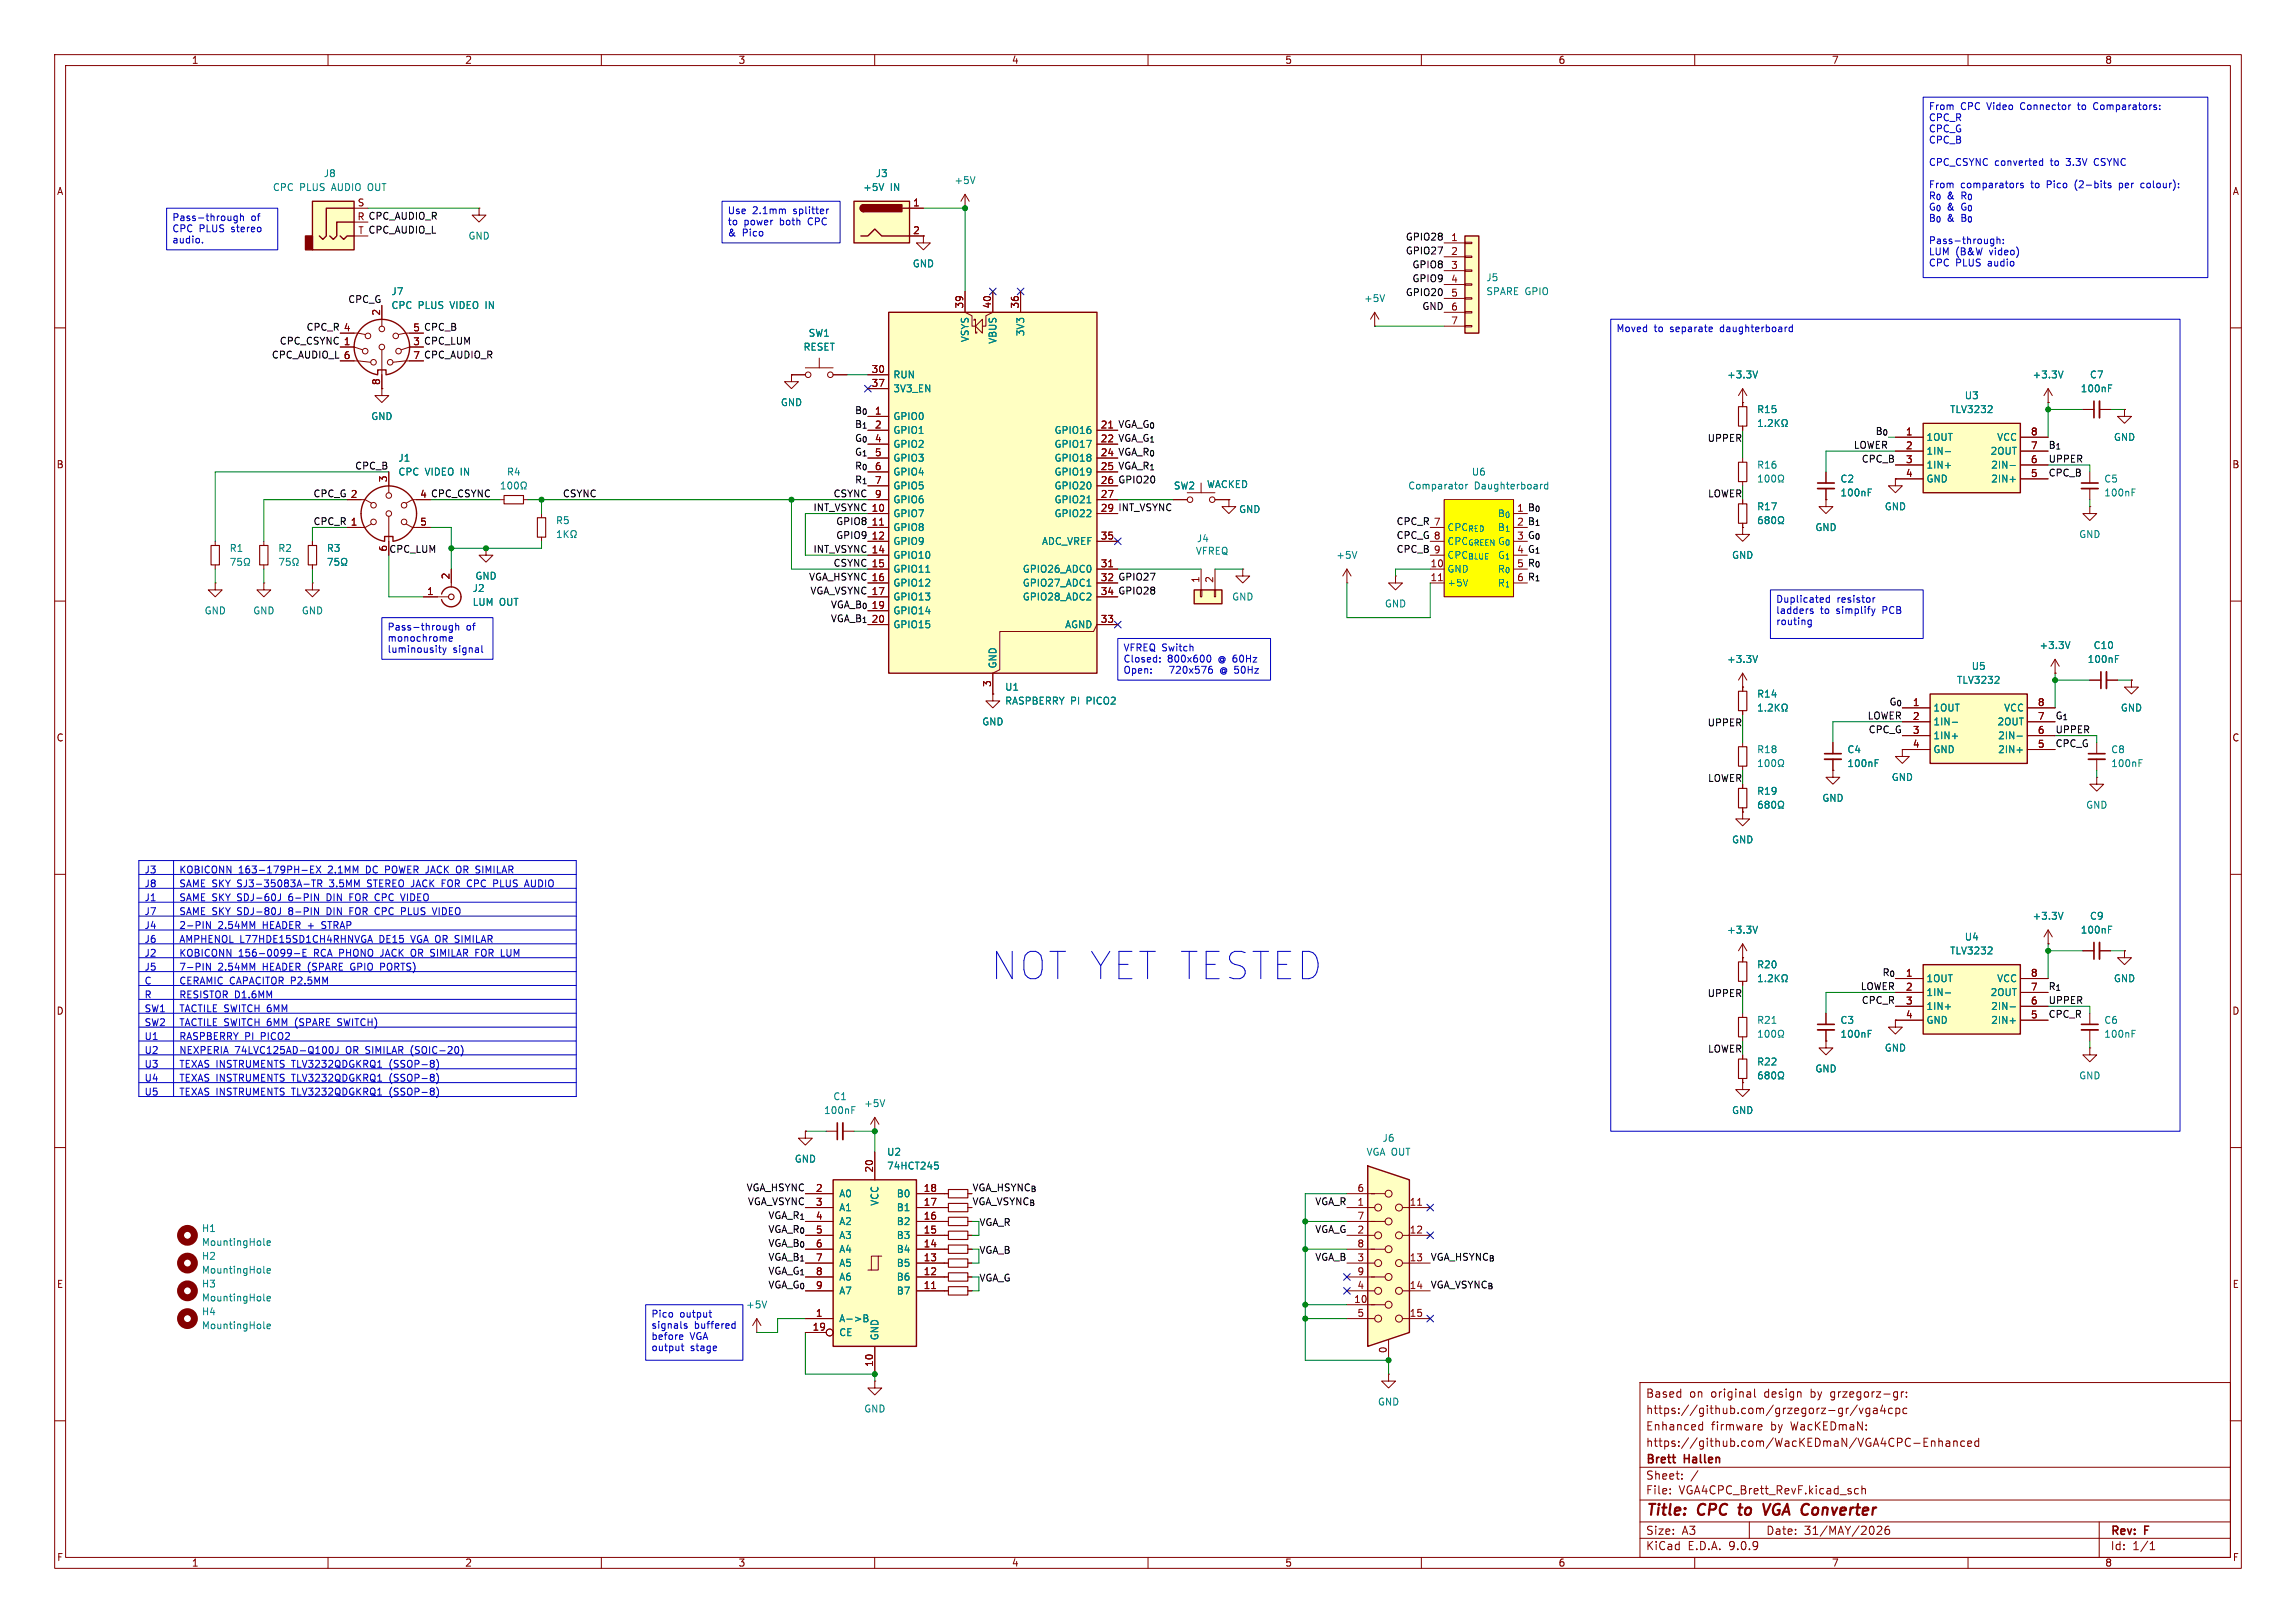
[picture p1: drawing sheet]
<svg xmlns="http://www.w3.org/2000/svg" width="420mm" height="297mm" viewBox="0 0 420 297" stroke-linecap="round" stroke-linejoin="round" font-family="sans-serif">
<defs><g id="words">
<text font-size="7" fill="#0000c2" x="181.4" y="179.5">NOT YET TESTED</text>
<g font-size="2.8" fill="#840000">
<text x="301" y="277.9">Title:</text>
<text x="310.6" y="277.9">CPC</text>
<text x="319" y="277.9">to</text>
<text x="324.2" y="277.9">VGA Converter</text>
</g>
<g font-size="2.1" fill="#840000">
<text x="301" y="256">Based</text>
<text x="309" y="256">on</text>
<text x="313" y="256">original</text>
<text x="322.9" y="256">design</text>
<text x="331.5" y="256">by</text>
<text x="335.3" y="256">grzegorz-gr:</text>
<text x="301" y="262">Enhanced</text>
<text x="301" y="259">https://github.com/grzegorz-gr/vga4cpc</text>
<text x="313" y="262">firmware</text>
<text x="323.9" y="262">by</text>
<text x="327.7" y="262">WacKEDmaN:</text>
<text x="301" y="268.2">Brett</text>
<text x="301" y="265">https://github.com/WacKEDmaN/VGA4CPC-Enhanced</text>
<text x="308.2" y="268.2">Hallen</text>
<text x="301" y="273.7">File:</text>
<text x="301" y="271">Sheet:</text>
<text x="307.1" y="273.7">VGA4CPC_Brett_RevF.kicad_sch</text>
<text x="301" y="281.1">Size:</text>
<text x="307.6" y="281.1">A3</text>
<text x="323" y="281.1">Date:</text>
<text x="330" y="281.1">31/MAY/2026</text>
<text x="386" y="281.3">Rev:</text>
<text x="392.4" y="281.3">F</text>
<text x="301" y="283.9">KiCad</text>
<text x="308.7" y="283.9">E.D.A.</text>
<text x="316.3" y="283.9">9.0.9</text>
<text x="386" y="283.9">Id:</text>
<text x="390.1" y="283.9">1/1</text>
</g>
<g font-size="1.8" fill="#840000">
<text x="35" y="11.9">1</text>
<text x="85" y="11.9">2</text>
<text x="135" y="11.9">3</text>
<text x="185" y="11.9">4</text>
<text x="235" y="11.9">5</text>
<text x="285" y="11.9">6</text>
<text x="335" y="11.9">7</text>
<text x="385" y="11.9">8</text>
<text x="10.3" y="35.9">A</text>
<text x="408.3" y="35.9">A</text>
<text x="65.3" y="37.8">S</text>
<text x="166.9" y="37.8">1</text>
<text x="166.9" y="42.9">2</text>
<text x="265.4" y="44.2">1</text>
<text x="265.4" y="46.7">2</text>
<text x="265.4" y="49.3">3</text>
<text x="265.4" y="51.8">4</text>
<text x="69.6" y="57.9" transform="rotate(-90 69.6 57.9)">2</text>
<text x="176.3" y="56.6" transform="rotate(-90 176.3 56.6)">39</text>
<text x="181.4" y="56.6" transform="rotate(-90 181.4 56.6)">40</text>
<text x="186.4" y="56.6" transform="rotate(-90 186.4 56.6)">36</text>
<text x="265.4" y="54.4">5</text>
<text x="265.4" y="56.9">6</text>
<text x="265.4" y="59.4">7</text>
<text x="62.8" y="60.7">4</text>
<text x="62.8" y="63.2">1</text>
<text x="62.8" y="65.8">6</text>
<text x="75.5" y="60.7">5</text>
<text x="75.5" y="63.2">3</text>
<text x="75.5" y="65.8">7</text>
<text x="69.6" y="70.6" transform="rotate(-90 69.6 70.6)">8</text>
<text x="159.3" y="68.3">30</text>
<text x="159.3" y="70.9">37</text>
<text x="159.9" y="75.9">1</text>
<text x="159.9" y="81">4</text>
<text x="159.9" y="83.6">5</text>
<text x="159.9" y="78.5">2</text>
<text x="201.3" y="78.5">21</text>
<text x="201.3" y="81">22</text>
<text x="201.3" y="83.6">24</text>
<text x="348.5" y="79.8">1</text>
<text x="348.5" y="82.3">2</text>
<text x="371.4" y="79.8">8</text>
<text x="371.4" y="82.3">7</text>
<text x="10.3" y="85.9">B</text>
<text x="70.9" y="88.3" transform="rotate(-90 70.9 88.3)">3</text>
<text x="159.9" y="86.1">6</text>
<text x="159.9" y="88.6">7</text>
<text x="201.3" y="86.1">25</text>
<text x="201.3" y="88.6">26</text>
<text x="348.5" y="84.8">3</text>
<text x="348.5" y="87.4">4</text>
<text x="371.4" y="84.8">6</text>
<text x="371.4" y="87.4">5</text>
<text x="408.2" y="85.9">B</text>
<text x="64.1" y="91.2">2</text>
<text x="76.8" y="91.2">4 CPC_CSYNC</text>
<text x="76.8" y="91.2">4</text>
<text x="159.3" y="93.7">10</text>
<text x="159.9" y="91.2">9</text>
<text x="201.3" y="91.2">27</text>
<text x="201.3" y="93.7">29</text>
<text x="273.9" y="94.8">B_{0}</text>
<text x="64.1" y="96.3">1</text>
<text x="70.9" y="101" transform="rotate(-90 70.9 101)">6</text>
<text x="76.8" y="96.3">5</text>
<text x="159.3" y="96.3">11</text>
<text x="159.3" y="98.8">12</text>
<text x="159.3" y="101.3">14</text>
<text x="201.3" y="98.8">35</text>
<text x="273.9" y="99.9">G_{0}</text>
<text x="82.3" y="106.1" transform="rotate(-90 82.3 106.1)">2</text>
<text x="159.3" y="103.9">15</text>
<text x="159.3" y="106.4">16</text>
<text x="201.3" y="103.9">31</text>
<text x="201.3" y="106.4">32</text>
<text x="219.5" y="106.8" transform="rotate(-90 219.5 106.8)">1</text>
<text x="222" y="106.8" transform="rotate(-90 222 106.8)">2</text>
<text x="261.6" y="103.9">10</text>
<text x="261.6" y="106.4">11</text>
<text x="273.9" y="102.5">G_{1}</text>
<text x="273.9" y="105">R_{0}</text>
<text x="273.9" y="107.5">R_{1}</text>
<text x="78" y="109">1</text>
<text x="159.3" y="111.5">19</text>
<text x="159.3" y="109">17</text>
<text x="201.3" y="109">34</text>
<text x="159.3" y="114">20</text>
<text x="201.3" y="114">33</text>
<text x="181.4" y="125.8" transform="rotate(-90 181.4 125.8)">3</text>
<text x="349.8" y="131.8">2</text>
<text x="349.8" y="129.3">1</text>
<text x="372.7" y="129.3">8</text>
<text x="372.7" y="131.8">7</text>
<text x="10.3" y="135.9">C</text>
<text x="349.8" y="134.4">3</text>
<text x="349.8" y="136.9">4</text>
<text x="372.7" y="134.4">6</text>
<text x="372.7" y="136.9">5</text>
<text x="408.2" y="135.9">C</text>
<text x="348.5" y="178.8">1</text>
<text x="371.4" y="178.8">8</text>
<text x="10.3" y="185.9">D</text>
<text x="348.5" y="181.4">2</text>
<text x="348.5" y="183.9">3</text>
<text x="371.4" y="181.4">7</text>
<text x="371.4" y="183.9">6</text>
<text x="408.2" y="185.9">D</text>
<text x="348.5" y="186.4">4</text>
<text x="371.4" y="186.4">5</text>
<text x="159.8" y="214.7" transform="rotate(-90 159.8 214.7)">20</text>
<text x="149.2" y="218.2">2</text>
<text x="149.2" y="220.7">3</text>
<text x="168.9" y="218.2">18</text>
<text x="168.9" y="220.7">17</text>
<text x="248.2" y="218.2">6</text>
<text x="248.2" y="220.7">1</text>
<text x="257.8" y="220.7">11</text>
<text x="149.2" y="223.3">4</text>
<text x="149.2" y="225.8">5</text>
<text x="168.9" y="223.3">16</text>
<text x="168.9" y="225.8">15</text>
<text x="248.2" y="223.3">7</text>
<text x="248.2" y="225.8">2</text>
<text x="257.8" y="225.8">12</text>
<text x="149.2" y="228.3">6</text>
<text x="149.2" y="230.9">7</text>
<text x="149.2" y="233.4">8</text>
<text x="168.9" y="228.3">14</text>
<text x="168.9" y="230.9">13</text>
<text x="168.9" y="233.4">12</text>
<text x="248.2" y="228.3">8</text>
<text x="248.2" y="230.9">3</text>
<text x="248.2" y="233.4">9</text>
<text x="257.8" y="230.9">13</text>
<text x="10.3" y="235.9">E</text>
<text x="149.2" y="236">9</text>
<text x="168.9" y="236">11</text>
<text x="247.6" y="238.5">10</text>
<text x="248.2" y="236">4</text>
<text x="257.8" y="236">14</text>
<text x="408.3" y="235.9">E</text>
<text x="148.5" y="243.6">19</text>
<text x="149.2" y="241">1</text>
<text x="248.2" y="241">5</text>
<text x="257.8" y="241">15</text>
<text x="159.8" y="250.2" transform="rotate(-90 159.8 250.2)">10</text>
<text x="253.7" y="247.7" transform="rotate(-90 253.7 247.7)">0</text>
<text x="10.3" y="285.9">F</text>
<text x="35" y="286.9">1</text>
<text x="85" y="286.9">2</text>
<text x="135" y="286.9">3</text>
<text x="185" y="286.9">4</text>
<text x="235" y="286.9">5</text>
<text x="285" y="286.9">6</text>
<text x="335" y="286.9">7</text>
<text x="385" y="286.9">8</text>
<text x="408.3" y="285.9">F</text>
</g>
<g font-size="1.8" fill="#0000c2">
<text x="352.7" y="20.5">From</text>
<text x="352.7" y="22.5">CPC_R</text>
<text x="358.6" y="20.5">CPC</text>
<text x="363.6" y="20.5">Video</text>
<text x="369.9" y="20.5">Connector</text>
<text x="380.6" y="20.5">to</text>
<text x="383.6" y="20.5">Comparators:</text>
<text x="352.7" y="24.5">CPC_G</text>
<text x="352.7" y="26.6">CPC_B</text>
<text x="352.7" y="30.7">CPC_CSYNC converted</text>
<text x="352.7" y="34.8">From</text>
<text x="358.6" y="34.8">comparators</text>
<text x="371.7" y="34.8">to</text>
<text x="374.7" y="34.8">Pico</text>
<text x="375.2" y="30.7">to</text>
<text x="378.3" y="30.7">3.3V</text>
<text x="380" y="34.8">(2-bits</text>
<text x="383.6" y="30.7">CSYNC</text>
<text x="388.3" y="34.8">per</text>
<text x="392.5" y="34.8">colour):</text>
<text x="31.4" y="40.8">Pass-through</text>
<text x="45.9" y="40.8">of</text>
<text x="133" y="39.5">Use</text>
<text x="133" y="41.6">to</text>
<text x="136.1" y="41.6">power</text>
<text x="137.7" y="39.5">2.1mm</text>
<text x="142.8" y="41.6">both</text>
<text x="145.2" y="39.5">splitter</text>
<text x="148.1" y="41.6">CPC</text>
<text x="352.7" y="36.8">R_{0}</text>
<text x="352.7" y="38.9">G_{0}</text>
<text x="352.7" y="40.9">B_{0}</text>
<text x="356.2" y="36.8">&amp;</text>
<text x="356.2" y="38.9">&amp;</text>
<text x="356.2" y="40.9">&amp;</text>
<text x="358.9" y="36.8">R_{0}</text>
<text x="358.9" y="38.9">G_{0}</text>
<text x="358.9" y="40.9">B_{0}</text>
<text x="31.4" y="42.8">CPC</text>
<text x="31.4" y="44.9">audio.</text>
<text x="36.4" y="42.8">PLUS</text>
<text x="42.4" y="42.8">stereo</text>
<text x="133" y="43.6">&amp;</text>
<text x="135.8" y="43.6">Pico</text>
<text x="352.7" y="45">Pass-through:</text>
<text x="352.7" y="47">LUM</text>
<text x="357.7" y="47">(B&amp;W</text>
<text x="364" y="47">video)</text>
<text x="352.7" y="49.1">CPC</text>
<text x="357.7" y="49.1">PLUS</text>
<text x="363.7" y="49.1">audio</text>
<text x="295.6" y="61.1">Moved</text>
<text x="302.6" y="61.1">to</text>
<text x="305.6" y="61.1">separate</text>
<text x="314.9" y="61.1">daughterboard</text>
<text x="324.8" y="110.6">Duplicated</text>
<text x="324.8" y="112.7">ladders</text>
<text x="333" y="112.7">to</text>
<text x="336" y="110.6">resistor</text>
<text x="336" y="112.7">simplify</text>
<text x="344.6" y="112.7">PCB</text>
<text x="70.8" y="115.7">Pass-through</text>
<text x="70.8" y="117.8">monochrome</text>
<text x="70.8" y="119.8">luminousity</text>
<text x="82.9" y="119.8">signal</text>
<text x="85.3" y="115.7">of</text>
<text x="205.4" y="119.5">VFREQ Switch</text>
<text x="324.8" y="114.7">routing</text>
<text x="205.4" y="121.6">Closed:</text>
<text x="205.4" y="123.6">Open:</text>
<text x="213.5" y="121.6">800x600</text>
<text x="214.3" y="123.6">720x576</text>
<text x="223" y="121.6">@ 60Hz</text>
<text x="223.7" y="123.6">@ 50Hz</text>
<text x="26.4" y="160.2">J3</text>
<text x="32.7" y="160.2">KOBICONN</text>
<text x="43.6" y="160.2">163-179PH-EX</text>
<text x="60.1" y="160.2">2.1MM</text>
<text x="67.2" y="160.2">DC POWER JACK</text>
<text x="84.4" y="160.2">OR SIMILAR</text>
<text x="26.4" y="162.7">J8</text>
<text x="26.4" y="165.2">J1</text>
<text x="26.4" y="167.8">J7</text>
<text x="32.7" y="162.7">SAME SKY SJ3-35083A-TR</text>
<text x="32.7" y="165.2">SAME SKY SDJ-60J</text>
<text x="32.7" y="167.8">SAME SKY SDJ-80J</text>
<text x="53.1" y="165.2">6-PIN</text>
<text x="53.1" y="167.8">8-PIN</text>
<text x="60.2" y="165.2">DIN</text>
<text x="60.2" y="167.8">DIN</text>
<text x="60.6" y="162.7">3.5MM</text>
<text x="64.6" y="165.2">FOR CPC</text>
<text x="64.6" y="167.8">FOR CPC</text>
<text x="67.7" y="162.7">STEREO JACK</text>
<text x="74.5" y="165.2">VIDEO</text>
<text x="74.5" y="167.8">PLUS</text>
<text x="80.5" y="167.8">VIDEO</text>
<text x="81.7" y="162.7">FOR CPC</text>
<text x="91.5" y="162.7">PLUS</text>
<text x="97.5" y="162.7">AUDIO</text>
<text x="26.4" y="170.3">J4</text>
<text x="26.4" y="172.9">J6</text>
<text x="32.7" y="170.3">2-PIN</text>
<text x="32.7" y="172.9">AMPHENOL L77HDE15SD1CH4RHNVGA</text>
<text x="39.9" y="170.3">2.54MM</text>
<text x="48.2" y="170.3">HEADER +</text>
<text x="59.3" y="170.3">STRAP</text>
<text x="69.5" y="172.9">DE15</text>
<text x="75.5" y="172.9">VGA OR SIMILAR</text>
<text x="26.4" y="175.4">J2</text>
<text x="26.4" y="177.9">J5</text>
<text x="32.7" y="175.4">KOBICONN</text>
<text x="32.7" y="177.9">7-PIN</text>
<text x="39.9" y="177.9">2.54MM</text>
<text x="43.6" y="175.4">156-0099-E</text>
<text x="48.2" y="177.9">HEADER (SPARE</text>
<text x="57.5" y="175.4">RCA PHONO</text>
<text x="64.6" y="177.9">GPIO PORTS)</text>
<text x="70.1" y="175.4">JACK</text>
<text x="75.9" y="175.4">OR SIMILAR</text>
<text x="88.1" y="175.4">FOR LUM</text>
<text x="26.4" y="180.5">C</text>
<text x="26.4" y="183">R</text>
<text x="26.4" y="185.6">SW1</text>
<text x="32.7" y="180.5">CERAMIC CAPACITOR P2.5MM</text>
<text x="32.7" y="183">RESISTOR D1.6MM</text>
<text x="32.7" y="185.6">TACTILE SWITCH 6MM</text>
<text x="26.4" y="188.1">SW2</text>
<text x="26.4" y="190.6">U1</text>
<text x="32.7" y="188.1">TACTILE SWITCH 6MM</text>
<text x="32.7" y="190.6">RASPBERRY PI</text>
<text x="47.8" y="190.6">PICO2</text>
<text x="54.2" y="188.1">(SPARE</text>
<text x="62.2" y="188.1">SWITCH)</text>
<text x="26.4" y="193.2">U2</text>
<text x="26.4" y="195.7">U3</text>
<text x="32.7" y="193.2">NEXPERIA</text>
<text x="32.7" y="195.7">TEXAS INSTRUMENTS TLV3232QDGKRQ1</text>
<text x="42.9" y="193.2">74LVC125AD-Q100J</text>
<text x="63.4" y="193.2">OR SIMILAR</text>
<text x="71.5" y="195.7">(SSOP-8)</text>
<text x="75.6" y="193.2">(SOIC-20)</text>
<text x="26.4" y="198.3">U4</text>
<text x="26.4" y="200.8">U5</text>
<text x="32.7" y="198.3">TEXAS INSTRUMENTS TLV3232QDGKRQ1</text>
<text x="32.7" y="200.8">TEXAS INSTRUMENTS TLV3232QDGKRQ1</text>
<text x="71.5" y="198.3">(SSOP-8)</text>
<text x="71.5" y="200.8">(SSOP-8)</text>
<text x="119.1" y="241.4">Pico</text>
<text x="119.1" y="243.5">signals</text>
<text x="119.1" y="245.5">before</text>
<text x="124.3" y="241.4">output</text>
<text x="126.2" y="245.5">VGA</text>
<text x="127" y="243.5">buffered</text>
<text x="119.1" y="247.6">output</text>
<text x="126.3" y="247.6">stage</text>
</g>
<g font-size="1.8" fill="#008484">
<text x="49.8" y="35.2">CPC</text>
<text x="54.8" y="35.2">PLUS</text>
<text x="59.1" y="32.6">J8</text>
<text x="60.8" y="35.2">AUDIO OUT</text>
<text x="157.8" y="35.2">+5V</text>
<text x="160.1" y="32.6">J3</text>
<text x="162.8" y="35.2">IN</text>
<text x="174.5" y="33.9">+5V</text>
<text x="85.6" y="44">GND</text>
<text x="166.9" y="49.1">GND</text>
<text x="271.8" y="51.7">J5</text>
<text x="71.5" y="54.2">J7</text>
<text x="71.5" y="56.7">CPC</text>
<text x="76.5" y="56.7">PLUS</text>
<text x="82.5" y="56.7">VIDEO IN</text>
<text x="249.4" y="55.5">+5V</text>
<text x="271.8" y="54.2">SPARE GPIO</text>
<text x="146.9" y="64.4">RESET</text>
<text x="147.8" y="61.8">SW1</text>
<text x="177.4" y="62.7" transform="rotate(-90 177.4 62.7)">VSYS</text>
<text x="182.5" y="63" transform="rotate(-90 182.5 63)">VBUS</text>
<text x="187.6" y="61.6" transform="rotate(-90 187.6 61.6)">3V3</text>
<text x="163.3" y="69.4">RUN</text>
<text x="163.3" y="72">3V3_EN</text>
<text x="315.8" y="69.4">+3.3V</text>
<text x="371.7" y="69.4">+3.3V</text>
<text x="380.5" y="72">100nF</text>
<text x="382.2" y="69.4">C7</text>
<text x="67.8" y="77.1">GND</text>
<text x="142.7" y="74.5">GND</text>
<text x="163.3" y="77.1">GPIO0</text>
<text x="321.3" y="75.8">R15</text>
<text x="356.6" y="75.8">TLV3232</text>
<text x="359.3" y="73.3">U3</text>
<text x="163.3" y="79.6">GPIO1</text>
<text x="163.3" y="82.1">GPIO2</text>
<text x="192.8" y="79.6">GPIO16</text>
<text x="192.8" y="82.1">GPIO17</text>
<text x="352.3" y="80.9">1OUT</text>
<text x="352.3" y="83.4">1IN-</text>
<text x="364" y="83.4">2OUT</text>
<text x="365.2" y="80.9">VCC</text>
<text x="386.6" y="80.9">GND</text>
<text x="72.8" y="84.7">J1</text>
<text x="72.8" y="87.2">CPC</text>
<text x="77.8" y="87.2">VIDEO IN</text>
<text x="92.6" y="87.2">R4</text>
<text x="163.3" y="84.7">GPIO3</text>
<text x="163.3" y="87.2">GPIO4</text>
<text x="163.3" y="89.8">GPIO5</text>
<text x="192.8" y="84.7">GPIO18</text>
<text x="192.8" y="87.2">GPIO19</text>
<text x="192.8" y="89.8">GPIO20</text>
<text x="214.6" y="89.8">SW2</text>
<text x="220.7" y="89.5">WACKED</text>
<text x="257.5" y="89.8">Comparator</text>
<text x="269.1" y="87.2">U6</text>
<text x="269.7" y="89.8">Daughterboard</text>
<text x="321.3" y="86">R16</text>
<text x="336.6" y="88.5">C2</text>
<text x="352.3" y="86">1IN+</text>
<text x="352.3" y="88.5">GND</text>
<text x="364.1" y="86">2IN-</text>
<text x="364.1" y="88.5">2IN+</text>
<text x="384.8" y="88.5">C5</text>
<text x="163.3" y="92.3">GPIO6</text>
<text x="163.3" y="94.8">GPIO7</text>
<text x="192.8" y="92.3">GPIO21</text>
<text x="192.8" y="94.8">GPIO22</text>
<text x="226.6" y="94.1">GND</text>
<text x="321.3" y="93.6">R17</text>
<text x="336.6" y="91">100nF</text>
<text x="344.7" y="93.6">GND</text>
<text x="384.8" y="91">100nF</text>
<text x="41.9" y="101.2">R1</text>
<text x="50.8" y="101.2">R2</text>
<text x="59.7" y="101.2">R3</text>
<text x="101.6" y="96.1">R5</text>
<text x="163.3" y="97.4">GPIO8</text>
<text x="163.3" y="99.9">GPIO9</text>
<text x="190.5" y="99.9">ADC_VREF</text>
<text x="218.7" y="101.7">VFREQ</text>
<text x="218.8" y="99.4">J4</text>
<text x="264.7" y="97.4">CPC_{RED}B_{1}</text>
<text x="264.7" y="99.9">CPC_{GREEN}</text>
<text x="332" y="97.4">GND</text>
<text x="380.2" y="98.7">GND</text>
<text x="86.9" y="106.3">GND</text>
<text x="163.3" y="102.5">GPIO10</text>
<text x="163.3" y="105">GPIO11</text>
<text x="163.3" y="107.5">GPIO12</text>
<text x="187" y="105">GPIO26_ADC0</text>
<text x="187" y="107.5">GPIO27_ADC1</text>
<text x="244.3" y="102.5">+5V</text>
<text x="264.7" y="102.5">CPC_{BLUE}</text>
<text x="264.7" y="105">GND</text>
<text x="264.7" y="107.5">+5V</text>
<text x="316.7" y="102.5">GND</text>
<text x="37.3" y="112.6">GND</text>
<text x="46.2" y="112.6">GND</text>
<text x="55.1" y="112.6">GND</text>
<text x="86.4" y="108.5">J2</text>
<text x="86.4" y="111.1">LUM</text>
<text x="91.4" y="111.1">OUT</text>
<text x="163.3" y="110.1">GPIO13</text>
<text x="163.3" y="112.6">GPIO14</text>
<text x="187" y="110.1">GPIO28_ADC2</text>
<text x="225.3" y="110.1">GND</text>
<text x="253.2" y="111.4">GND</text>
<text x="163.3" y="115.2">GPIO15</text>
<text x="194.7" y="115.2">AGND</text>
<text x="373" y="119">+3.3V</text>
<text x="382.9" y="119">C10</text>
<text x="182.5" y="122.4" transform="rotate(-90 182.5 122.4)">GND</text>
<text x="315.8" y="121.5">+3.3V</text>
<text x="357.9" y="125.3">TLV3232</text>
<text x="360.6" y="122.8">U5</text>
<text x="381.8" y="121.5">100nF</text>
<text x="183.8" y="129.1">RASPBERRY PI</text>
<text x="183.8" y="126.6">U1</text>
<text x="198.9" y="129.1">PICO2</text>
<text x="321.3" y="127.9">R14</text>
<text x="353.6" y="130.4">1OUT</text>
<text x="366.5" y="130.4">VCC</text>
<text x="387.9" y="130.4">GND</text>
<text x="179.6" y="132.9">GND</text>
<text x="353.6" y="132.9">1IN-</text>
<text x="353.6" y="135.5">1IN+</text>
<text x="365.3" y="132.9">2OUT</text>
<text x="365.4" y="135.5">2IN-</text>
<text x="321.3" y="138">R18</text>
<text x="337.8" y="138">C4</text>
<text x="337.8" y="140.6">100nF</text>
<text x="345.9" y="143.1">GND</text>
<text x="353.6" y="138">GND</text>
<text x="365.4" y="138">2IN+</text>
<text x="386.1" y="138">C8</text>
<text x="386.1" y="140.6">100nF</text>
<text x="321.3" y="145.6">R19</text>
<text x="333.2" y="146.9">GND</text>
<text x="381.5" y="148.2">GND</text>
<text x="316.7" y="154.5">GND</text>
<text x="315.8" y="171">+3.3V</text>
<text x="359.3" y="172.3">U4</text>
<text x="371.7" y="168.5">+3.3V</text>
<text x="380.5" y="171">100nF</text>
<text x="382.2" y="168.5">C9</text>
<text x="321.3" y="177.4">R20</text>
<text x="352.3" y="179.9">1OUT</text>
<text x="356.6" y="174.9">TLV3232</text>
<text x="365.2" y="179.9">VCC</text>
<text x="386.6" y="179.9">GND</text>
<text x="352.3" y="182.5">1IN-</text>
<text x="352.3" y="185">1IN+</text>
<text x="364" y="182.5">2OUT</text>
<text x="364.1" y="185">2IN-</text>
<text x="321.3" y="187.6">R21</text>
<text x="336.6" y="187.6">C3</text>
<text x="336.6" y="190.1">100nF</text>
<text x="352.3" y="187.6">GND</text>
<text x="364.1" y="187.6">2IN+</text>
<text x="384.8" y="187.6">C6</text>
<text x="384.8" y="190.1">100nF</text>
<text x="321.3" y="195.2">R22</text>
<text x="332" y="196.4">GND</text>
<text x="344.7" y="192.6">GND</text>
<text x="380.2" y="197.7">GND</text>
<text x="152.3" y="201.5">C1</text>
<text x="158" y="202.8">+5V</text>
<text x="150.6" y="204.1">100nF</text>
<text x="252.8" y="209.1">J6</text>
<text x="316.7" y="204.1">GND</text>
<text x="145.3" y="213">GND</text>
<text x="162.2" y="211.7">U2</text>
<text x="162.2" y="214.2">74HCT245</text>
<text x="249.9" y="211.7">VGA OUT</text>
<text x="153.4" y="219.3">A0</text>
<text x="153.4" y="221.8">A1</text>
<text x="160.9" y="220.7" transform="rotate(-90 160.9 220.7)">VCC</text>
<text x="163.9" y="219.3">B0</text>
<text x="163.9" y="221.8">B1</text>
<text x="36.8" y="225.7">H1</text>
<text x="153.4" y="224.4">A2</text>
<text x="153.4" y="226.9">A3</text>
<text x="163.9" y="224.4">B2</text>
<text x="163.9" y="226.9">B3</text>
<text x="36.8" y="230.7">H2</text>
<text x="36.8" y="233.3">MountingHole</text>
<text x="36.8" y="228.2">MountingHole</text>
<text x="153.4" y="229.5">A4</text>
<text x="153.4" y="232">A5</text>
<text x="163.9" y="229.5">B4</text>
<text x="163.9" y="232">B5</text>
<text x="36.8" y="235.8">H3</text>
<text x="36.8" y="238.4">MountingHole</text>
<text x="136.4" y="239.6">+5V</text>
<text x="153.4" y="234.5">A6</text>
<text x="153.4" y="237.1">A7</text>
<text x="163.9" y="234.5">B6</text>
<text x="163.9" y="237.1">B7</text>
<text x="36.8" y="240.9">H4</text>
<text x="36.8" y="243.4">MountingHole</text>
<text x="153.4" y="242.2">A-&gt;B</text>
<text x="153.4" y="244.7">CE</text>
<text x="160.9" y="245.4" transform="rotate(-90 160.9 245.4)">GND</text>
<text x="252" y="257.4">GND</text>
<text x="158" y="258.7">GND</text>
</g>
<g font-size="1.8">
<text x="65.3" y="40.4">R CPC_AUDIO_R</text>
<text x="65.5" y="42.9">T CPC_AUDIO_L</text>
<text x="257.1" y="44.1">GPIO28</text>
<text x="257.1" y="46.6">GPIO27</text>
<text x="258.3" y="49.2">GPIO8</text>
<text x="258.3" y="51.7">GPIO9</text>
<text x="63.6" y="55.5">CPC_G</text>
<text x="257.1" y="54.3">GPIO20</text>
<text x="260.1" y="56.8">GND</text>
<text x="49.6" y="65.7">CPC_AUDIO_L 6</text>
<text x="51.1" y="63.2">CPC_CSYNC 1</text>
<text x="56" y="60.6">CPC_R 4</text>
<text x="75.5" y="60.7">5 CPC_B</text>
<text x="75.5" y="63.2">3 CPC_LUM</text>
<text x="75.5" y="65.8">7 CPC_AUDIO_R</text>
<text x="156.3" y="75.9">B_{0}1</text>
<text x="156.3" y="78.4">B_{1}2</text>
<text x="156.3" y="80.9">G_{0}</text>
<text x="156.3" y="83.5">G_{1}</text>
<text x="204.5" y="80.9">VGA_G_{1}</text>
<text x="204.5" y="78.4">VGA_G_{0}</text>
<text x="204.5" y="83.5">VGA_R_{0}</text>
<text x="312.3" y="80.9">UPPER</text>
<text x="339" y="82.2">LOWER</text>
<text x="374.6" y="82.2">B_{1}</text>
<text x="64.9" y="86">CPC_B</text>
<text x="156.3" y="86">R_{0}6</text>
<text x="156.3" y="88.6">R_{1}7</text>
<text x="204.5" y="86">VGA_R_{1}</text>
<text x="204.5" y="88.6">GPIO20</text>
<text x="340.5" y="84.7">CPC_B</text>
<text x="374.6" y="87.3">CPC_B</text>
<text x="374.6" y="84.7">UPPER</text>
<text x="57.2" y="91.1">CPC_G 2</text>
<text x="102.9" y="91.1">CSYNC</text>
<text x="148.7" y="93.6">INT_VSYNC 10</text>
<text x="152.4" y="91.1">CSYNC</text>
<text x="204.5" y="93.6">INT_VSYNC</text>
<text x="277.4" y="93.7">1 B_{0}</text>
<text x="312.3" y="91.1">LOWER</text>
<text x="57.2" y="96.2">CPC_R 1</text>
<text x="71.1" y="101.3">CPC_LUM</text>
<text x="148.7" y="101.3">INT_VSYNC 14</text>
<text x="152.9" y="98.7">GPIO9</text>
<text x="152.9" y="96.2">GPIO8</text>
<text x="255.4" y="98.7">CPC_G 8</text>
<text x="255.4" y="101.3">CPC_B 9</text>
<text x="255.4" y="96.2">CPC_R 7</text>
<text x="277.4" y="96.3">2 B_{1}</text>
<text x="277.4" y="98.8">3 G_{0}</text>
<text x="277.4" y="101.3">4 G_{1}</text>
<text x="147.9" y="106.3">VGA_HSYNC 16</text>
<text x="152.4" y="103.8">CSYNC 15</text>
<text x="204.5" y="106.3">GPIO27</text>
<text x="277.4" y="103.9">5 R_{0}</text>
<text x="277.4" y="106.4">6 R_{1}</text>
<text x="148.1" y="108.9">VGA_VSYNC 17</text>
<text x="151.8" y="111.4">VGA_B_{0}</text>
<text x="151.8" y="114">VGA_B_{1}</text>
<text x="204.5" y="108.9">GPIO28</text>
<text x="341.5" y="131.7">LOWER</text>
<text x="345.5" y="129.2">G_{0}1</text>
<text x="375.9" y="131.7">G_{1}</text>
<text x="312.3" y="133">UPPER</text>
<text x="341.7" y="134.3">CPC_G</text>
<text x="375.9" y="136.8">CPC_G</text>
<text x="375.9" y="134.3">UPPER</text>
<text x="312.3" y="143.2">LOWER</text>
<text x="344.2" y="178.7">R_{0}1</text>
<text x="312.3" y="182.5">UPPER</text>
<text x="340.3" y="181.3">LOWER</text>
<text x="340.5" y="183.8">CPC_R</text>
<text x="374.6" y="183.8">UPPER</text>
<text x="374.6" y="181.3">R_{1}</text>
<text x="374.6" y="186.3">CPC_R</text>
<text x="312.3" y="192.7">LOWER</text>
<text x="136.5" y="218.1">VGA_HSYNC</text>
<text x="136.7" y="220.6">VGA_VSYNC</text>
<text x="177.8" y="218.1">VGA_HSYNC_{B}</text>
<text x="177.8" y="220.6">VGA_VSYNC_{B}</text>
<text x="240.5" y="220.6">VGA_R</text>
<text x="140.4" y="223.2">VGA_R_{1}4</text>
<text x="140.4" y="225.7">VGA_R_{0}5</text>
<text x="179.1" y="224.4">VGA_R</text>
<text x="240.5" y="225.7">VGA_G</text>
<text x="140.4" y="228.3">VGA_B_{0}6</text>
<text x="140.4" y="230.8">VGA_B_{1}7</text>
<text x="140.4" y="233.3">VGA_G_{1}8</text>
<text x="179.1" y="229.5">VGA_B</text>
<text x="240.5" y="230.8">VGA_B</text>
<text x="261.6" y="230.8">VGA_HSYNC_{B}</text>
<text x="140.4" y="235.9">VGA_G_{0}9</text>
<text x="179.1" y="234.6">VGA_G</text>
<text x="261.6" y="235.9">VGA_VSYNC_{B}</text>
</g>
<text font-size="1.8" fill="#008400" x="342.9" y="79.7">B_{0}</text>
</g></defs>
<g fill="none" stroke="#840000" stroke-width=".18">
<path d="M10 10h400v277h-400zM12 12h396v273h-396zM60 10v2M110 10v2M160 10v2M210 10v2M260 10v2M310 10v2M360 10v2M10 60h2M408 60h2M10 110h2"/>
<path d="M408 110h2M10 160h2M408 160h2M10 210h2M408 210h2M300 253h108v32h-108zM320.9 254.2v1.3l.3 .2M338.2 257.7l-.4 .1M339.7 257.1l-1.3 1.9M340.1 257.7l.3 1 .4-1M342 257.8l-.4-.1-.3 .3v.4l.1 .2h.6M342 257.7v1.2l-.3 .3-.3-.1"/>
<path d="M342.7 257.8h.6l.1 .9M343.4 258l-.5 .1a.29 .29 0 0 0-.2 .3 .29 .29 0 0 0 .2 .3l.5-.1M344.4 257.1l-.4 1.1h.9M344.7 257.7v1M346.2 257.8l-.5-.1-.3 .3v.4l.2 .2h.6M346.8 257.8l.4-.1 .3 .3v.4l-.1 .2h-.6M346.8 257.7v1.5M346.9 254.7l.2 .1M347.1 254.7l-.1 1.3M347.1 255.6l-.2 .1M347.8 254.7v1M348.2 254.7l-.3 .1-.1 .2"/>
<path d="M348.7 255.5v.2M348.7 254.8v.1M348.8 257.8l-.4-.1-.3 .3v.4l.1 .2h.6M10 260h2M300 278.5h108M300 274.5h108M300 268.5h108M305.5 273.2v.2M305.5 272.5v.1M307.7 270.5v.2M307.7 269.8v.1M310.6 269.1l-1.3 1.9"/>
<path d="M310.9 261.6h.5M310.9 260.8h.5M311.4 260.2v1.5M320 278.5v3M321.6 261.5l.2 .2 .4-.1M321.6 260.9l.2-.2h.3l.2 .2v.1l-.7 .2M339.2 273.1l.3 .3 .4-.1M339.9 272.5l-.4-.1-.3 .3M340.6 272.5l.2-.1 .4 .1v.9M340.6 271.9v1.5M343.4 279.4l.5-.1 .3 .1v.3l-.9 1.1h.9M345.5 279.3a.59 .59 0 0 0-.7 .6v.6l.1 .2 .5 .1 .2-.2 .1-.5-.2-.2h-.4l-.3 .2"/>
<path d="M351.9 263.9h.5M351.9 264.7h.8M351.9 263.2h.8M353.3 263.7v1M353.3 263.8l.2-.1 .4 .1v.9M354.7 263.8l.2-.1 .3 .1 .1 .9M354.7 263.2v1.5M356 263.8h.6l.1 .9M356.7 264l-.5 .1a.29 .29 0 0 0-.3 .3 .29 .29 0 0 0 .3 .3l.5-.1M357.4 263.8l.2-.1 .3 .1 .1 .9M357.4 263.7v1M359.4 263.8l-.5-.1-.2 .3v.4l.1 .2h.6"/>
<path d="M359.9 264.2l.8-.2-.1-.2-.4-.1-.3 .2 .1 .7h.6M361.9 263.8l-.4-.1-.3 .3v.4l.2 .2h.5M361.9 263.2v1.5M384 278.5v6.5M408 260h2M60 285v2M110 285v2M160 285v2M210 285v2M260 285v2M300 281.5h108M310 285v2"/>
<path d="M360 285v2M393.3 283.6h.9M393.3 282.5l.4-.4v1.5"/>
</g>
<path d="M318 275.9h.7M318.3 275.2l-.2 1.7 .3 .3M322.5 275.2l.5 2 .9-2" fill="none" stroke="#840000" stroke-width=".4"/>
<path d="M351.8 176.5h17.8v12.7h-17.8z" fill="#ffffc2"/>
<path d="M351.8 176.5h17.8v12.7h-17.8z" fill="none" stroke="#840000" stroke-width=".25"/>
<g fill="none" stroke="#840000" stroke-width=".18">
<path d="M39.4 99.1v.7M39.4 103.4v.7M181.6 127v1.3h1.3l-1.3 1.2-1.3-1.2h1.3M181.6 127h.1M346.7 179.1h5.1M369.6 179.1h5M346.7 181.6h5.1M346.7 184.2h5.1M346.7 186.7h5.1M369.6 181.6h5M369.6 184.2h5M369.6 186.7h5"/>
<path d="M172.7 221h.8M177 221h.8"/>
</g>
<path d="M42.2 102.2h.8l-.5 1.2M44.1 102.2h-.6v.6l.2-.1h.4l.1 .2-.1 .4-.1 .1-.5-.1M44.7 103.4h.3v-.2a.54 .54 0 0 1-.3-.7 .54 .54 0 0 1 .8-.3 .58 .58 0 0 1-.2 1v.2h.3M364.3 173.4l.1 .1-.1 .3-.7 .8h.8M355.8 181.7h1M355.8 184.2h1M367.7 184.2h1M367.7 186.8h1" fill="none" stroke="#008484" stroke-width=".18"/>
<path d="M38.6 99.8h1.5v3.6h-1.5zM173.5 220.2h3.5v1.5h-3.5z" fill="none" stroke="#840000" stroke-width=".2"/>
<path d="M162.6 57.2h38.1v66h-38.1z" fill="#ffffc2"/>
<path d="M162.6 57.2h38.1v66h-38.1zM69.1 68.5v-.8h1.5v.8M69.1 68.6a5.1 5.1 0 0 1-3.5-7.8 5.1 5.1 0 0 1 8.5 0 5.1 5.1 0 0 1-3.5 7.8" fill="none" stroke="#840000" stroke-width=".25"/>
<g fill="none" stroke="#840000" stroke-width=".18">
<path d="M87.6 38.1v1.3h1.3l-1.3 1.2-1.2-1.2h1.2M87.6 38.1h.1M69.8 55.9v3.8M176.5 53.3v3.9l1.3 .6v1.9h.6M178.2 58.7v-.3h.2v2.6h.3v-.3M178.4 59.7l1.3-1.3v2.6zM181.6 53.3v3.9l-1.3 .6v1.9h-.6M186.7 53.3v3.9M62.2 61h3.3l1.3 .2M62.2 66h3.3l2.3 .3M62.2 63.5h2.6l1.5 .5M69.8 64v7.1"/>
<path d="M77.5 61h-3.3l-1.3 .2M77.5 66h-3.3l-2.3 .3M77.5 63.5h-2.6l-1.5 .5M158.7 68.6h3.9M158.7 71.1h3.9M158.7 76.2h3.9M158.7 78.7h3.9M200.7 78.7h3.8M202.8 78.3h.7M158.7 81.3h3.9M158.7 83.8h3.9M158.7 86.4h3.9"/>
<path d="M158.7 88.9h3.9M158.7 91.4h3.9M158.7 94h3.9M158.7 96.5h3.9M158.7 99.1h3.9M160.9 96.1h.7M200.7 81.3h3.8M200.7 83.8h3.8M200.7 86.4h3.8M200.7 88.9h3.8M200.7 91.4h3.8M200.7 94h3.8"/>
<path d="M200.7 99.1h3.8M382.3 92.7v1.3h1.2l-1.2 1.3-1.3-1.3h1.3M382.3 92.7h.1M158.7 101.6h3.9M158.7 104.1h3.9M158.7 106.7h3.9M158.7 109.2h3.9M158.7 111.8h3.9M158.7 114.3h3.9M200.7 104.1h3.8M200.7 106.7h3.8M200.7 109.2h3.8"/>
<path d="M202.8 103.7h.7M204.5 114.3h-3.8l-.7 1.3h-17.1v7l-1.3 .6v3.8M375.9 123.2h.1M375.9 120.7l-.7 1.2M375.9 120.7l.8 1.2M375.9 120.7v2.5"/>
<circle cx="66.8" cy="64.3" r=".51"/>
<circle cx="67.3" cy="61.5" r=".51"/>
<circle cx="68.3" cy="66.3" r=".51"/>
<circle cx="69.9" cy="63.5" r=".51"/>
<circle cx="69.9" cy="60.2" r=".51"/>
<circle cx="71.4" cy="66.3" r=".51"/>
<circle cx="72.4" cy="61.5" r=".51"/>
<circle cx="72.9" cy="64.3" r=".51"/>
</g>
<path d="M198.8 92h.8M169.3 104.7h.8M198.8 107.3h.8M378.6 117.4l-.4 1.3" fill="none" stroke="#008484" stroke-width=".18"/>
<path d="M351.8 77.5h17.8v12.7h-17.8z" fill="#ffffc2"/>
<path d="M351.8 77.5h17.8v12.7h-17.8z" fill="none" stroke="#840000" stroke-width=".25"/>
<g fill="none" stroke="#840000" stroke-width=".18">
<path d="M69.8 71.1v1.3h1.3l-1.3 1.3-1.2-1.3h1.2M69.8 71.1h.1M381 74.9h2M384 74.9h2.1M388.6 74.9v1.3h1.3l-1.3 1.3-1.3-1.3h1.3M388.6 74.9h.1M346.7 87.6v1.3h1.3l-1.3 1.3-1.3-1.3h1.3M346.7 87.6h.1M346.7 80h5.1M346.7 82.6h5.1M346.7 85.1h5.1M346.7 87.6h5.1"/>
<path d="M369.6 80h5M369.6 82.6h5M369.6 85.1h5M369.6 87.6h5M382.3 86.4v2M382.3 89.4v2"/>
</g>
<path d="M364.3 74.3l.1 .2-.1 .3-.7 .7h.8M385.7 71h.4M385.7 70.4h.6M355.8 82.6h1M355.8 85.2h1M367.7 85.2h1M367.7 87.7h1M390 90.1h.4M390 89.5h.6" fill="none" stroke="#008484" stroke-width=".18"/>
<path d="M383 73.4v3.1M380.7 88.4h3.1" fill="none" stroke="#840000" stroke-width=".3"/>
<path d="M384 73.4v3.1M380.7 89.4h3.1" fill="none" stroke="#840000" stroke-width=".33"/>
<path d="M57.1 36.8h7.7v8.9h-7.7z" fill="#ffffc2"/>
<path d="M55.9 43.2h1.2v2.5h-1.2z" fill="#840000" stroke="#840000" stroke-width=".25"/>
<path d="M57.1 36.8h7.7v8.9h-7.7zM64.8 38.1h-5.1v5.1l-.6 .6-.7-.6M62.2 43.2l.7 .6 .6-.6h1.3M64.8 40.6h-3.2v2.6l-.6 .6-.7-.6" fill="none" stroke="#840000" stroke-width=".25"/>
<g fill="none" stroke="#840000" stroke-width=".18">
<path d="M64.8 38.1h2.5M64.8 40.6h2.5M64.8 43.2h2.5M318.8 135.9v.8M335.3 135.9v2M335.3 138.9v2.1M348 137.2v1.2h1.2l-1.2 1.3-1.3-1.3h1.3M348 137.2h.1M318.8 148.6v1.3h1.2l-1.2 1.2-1.3-1.2h1.3M318.8 148.6h.1M318.8 140.2v.8M318.8 143.5v.8"/>
<path d="M318.8 147.8v.8M335.3 141v1.2h1.2l-1.2 1.3-1.3-1.3h1.3M335.3 141h.1M318.8 175.3h.1M318.8 172.7v2.6M318.8 172.7l-.8 1.3M318.8 172.7l.7 1.3M334 185.4v2.1M334 188.5v2"/>
</g>
<path d="M333.8 137.9h3M332.5 187.5h3" fill="none" stroke="#840000" stroke-width=".3"/>
<path d="M333.8 138.9h3M332.5 188.5h3" fill="none" stroke="#840000" stroke-width=".33"/>
<g fill="none" stroke="#008484" stroke-width=".18">
<path d="M321.7 139.4l.3-.4v1.3M323 139.1l.2-.1a.68 .68 0 0 1 .4 .6 .68 .68 0 0 1-.4 .7l-.3-.5zM324.2 139.1l.2-.1a.68 .68 0 0 1 .4 .6 .68 .68 0 0 1-.4 .7l-.3-.5zM343 139.6h.4M343 139h.6M321.7 140.3h.7M322.3 146.6l-.4 .1a.86 .86 0 0 0 0 1.2l.4-.1 .1-.4-.3-.3h-.2l-.2 .3M323.1 147.2l-.2-.3 .2-.3h.3l.2 .3-.2 .3M323.1 147.2l-.2 .2v.4l.2 .1 .4-.1 .1-.1v-.3l-.2-.2M323.1 147.2h.3M324.2 146.8l.2-.2a.68 .68 0 0 1 .4 .7 .68 .68 0 0 1-.4 .6l-.3-.5zM325.3 140.3h.3v-.3a.54 .54 0 0 1-.3-.7 .54 .54 0 0 1 .8-.2 .58 .58 0 0 1-.1 .9v.3h.3"/>
<path d="M325.3 147.9h.3v-.2a.54 .54 0 0 1-.3-.8 .54 .54 0 0 1 .8-.2 .58 .58 0 0 1-.1 1v.2h.3M321.5 169.5l-.4 1.3M341.7 189.2h.5M341.7 188.5h.6"/>
</g>
<path d="M318 136.7h1.5v3.5h-1.5zM318 144.3h1.5v3.5h-1.5z" fill="none" stroke="#840000" stroke-width=".2"/>
<path d="M250.2 213.4l7.6 2.5v27.9l-7.6 2.6z" fill="#ffffc2"/>
<path d="M250.2 213.4l7.6 2.5v27.9l-7.6 2.6z" fill="none" stroke="#840000" stroke-width=".25"/>
<g fill="none" stroke="#840000" stroke-width=".18">
<path d="M224.8 91.4v1.3h1.3l-1.3 1.3-1.3-1.3h1.3M224.8 91.4h.1M227.3 104.1v1.3h1.3l-1.3 1.3-1.2-1.3h1.2M227.3 104.1h.1M318.8 175.3v.7M318.8 179.6v.7M318.8 185.4v.8M318.8 189.7v.8M246.4 218.4h7M246.4 223.5h7M246.4 228.6h7M246.4 233.7h7"/>
<path d="M246.4 238.8h7M246.4 221h5.1M246.4 226.1h5.1M246.4 231.1h5.1M246.4 236.2h5.1M256.5 221h5.1M256.5 226.1h5.1M256.5 231.1h5.1M256.5 236.2h5.1M259.3 220.6h.7M246.4 241.3h5.1M254 251.5v1.2h1.3l-1.3 1.3-1.3-1.3h1.3"/>
<path d="M254 251.5h.1M254 245.1v3.8M256.5 241.3h5.1"/>
<circle cx="254" cy="218.4" r=".63"/>
<circle cx="252.1" cy="236.2" r=".63"/>
<circle cx="252.1" cy="226.1" r=".63"/>
<circle cx="252.1" cy="231.1" r=".63"/>
<circle cx="252.1" cy="221" r=".63"/>
<circle cx="254" cy="228.6" r=".63"/>
<circle cx="254" cy="233.7" r=".63"/>
<circle cx="254" cy="238.8" r=".63"/>
<circle cx="254" cy="223.5" r=".63"/>
<circle cx="255.9" cy="221" r=".63"/>
<circle cx="255.9" cy="226.1" r=".63"/>
<circle cx="255.9" cy="231.1" r=".63"/>
<circle cx="255.9" cy="236.2" r=".63"/>
<circle cx="252.1" cy="241.3" r=".63"/>
<circle cx="255.9" cy="241.3" r=".63"/>
</g>
<path d="M318 176h1.5v3.6h-1.5zM318 186.2h1.5v3.5h-1.5z" fill="none" stroke="#840000" stroke-width=".2"/>
<g fill="none" stroke="#008484" stroke-width=".18">
<path d="M321.7 178.7l.3-.3v1.2M321.7 179.6h.7M322.9 179.5v.1M323.5 178.5l.5-.1 .2 .3-.8 .9h.8M324.7 178.4v1.2M324.9 178.9l.6 .7M325.5 178.4l-.8 .7M326 179.6h.3v-.2a.54 .54 0 0 1-.3-.7 .54 .54 0 0 1 .7-.3 .58 .58 0 0 1-.1 1v.2h.3M321.7 189.8h.7M321.7 188.9l.3-.4v1.3M323 188.7l.2-.2a.68 .68 0 0 1 .4 .7 .68 .68 0 0 1-.4 .6l-.3-.5zM324.1 187.3h.8"/>
<path d="M324.2 188.7l.2-.2a.68 .68 0 0 1 .4 .7 .68 .68 0 0 1-.4 .6l-.3-.5zM325.3 189.8h.3v-.2a.54 .54 0 0 1-.3-.8 .54 .54 0 0 1 .8-.2 .58 .58 0 0 1-.1 1v.2h.3"/>
</g>
<path d="M218.4 108h5.1v2.5h-5.1z" fill="#ffffc2"/>
<path d="M218.4 108h5.1v2.5h-5.1z" fill="none" stroke="#840000" stroke-width=".25"/>
<g fill="none" stroke="#840000" stroke-width=".18">
<path d="M251.5 59.7h.1M251.5 57.2l-.8 1.2M251.5 57.2l.7 1.2M251.5 57.2v2.5M214.6 91.4h2.6M217.2 90.2h5M219.7 88.4v1.8M222.2 91.4h2.6M219.6 108h.2v1.2h-.2zM219.7 104.1v3.9M222.1 108h.3v1.2h-.3zM222.2 104.1v3.9"/>
<path d="M246.4 106.7h.1M246.4 104.1l-.8 1.3M246.4 104.1l.7 1.3M246.4 104.1v2.6M255.3 105.4v1.3h1.2l-1.2 1.3-1.3-1.3h1.3M255.3 105.4h.1"/>
<circle cx="217.7" cy="91.4" r=".51"/>
<circle cx="221.7" cy="91.4" r=".51"/>
</g>
<path d="M253.3 53.9l-.4 1.3M248.2 100.9l-.4 1.3" fill="none" stroke="#008484" stroke-width=".18"/>
<path d="M264.2 91.4h12.7v17.8h-12.7z" fill="#ff0"/>
<path d="M261.6 96.5h2.6M261.6 99.1h2.6M264.2 91.4h12.7v17.8h-12.7zM276.9 99.1h2.5M276.9 94h2.5M261.6 101.6h2.6M261.6 104.1h2.6M261.6 106.7h2.6M263.1 106.3h.8M276.9 104.1h2.5M276.9 106.7h2.5" fill="none" stroke="#840000" stroke-width=".18"/>
<path d="M267.3 88.6l.3 .3v.3l-.3 .3M268.1 88.6v.9M268.5 88.6l-.4 .3M282.2 88.6l-.3 .1M283.1 88.7l-.3-.1-.3 .3 .1 .5h.5M283.1 88.2v1.3M268.5 106l-.4 1.3" fill="none" stroke="#008484" stroke-width=".18"/>
<path d="M268 43.2h2.5v17.8h-2.5z" fill="#ffffc2"/>
<path d="M268 43.2h2.5v17.8h-2.5z" fill="none" stroke="#840000" stroke-width=".25"/>
<g fill="none" stroke="#840000" stroke-width=".18">
<path d="M264.2 44.5h3.8M264.2 47h3.8M264.2 49.5h3.8M264.2 52.1h3.8M264.2 54.6h3.8M264.2 57.2h3.8M264.2 59.7h3.8M268 44.3h1.2v.3h-1.2zM268 46.9h1.2v.2h-1.2zM268 49.4h1.2v.3h-1.2zM268 51.9h1.2v.3h-1.2zM268 54.5h1.2v.2h-1.2z"/>
<path d="M268 57h1.2v.3h-1.2zM268 59.6h1.2v.2h-1.2zM374.6 73.7h.1M374.6 71.1v2.6M374.6 71.1l-.7 1.3M374.6 71.1l.8 1.3M48.3 99.1v.7M57.1 99.1v.7M48.3 103.4v.7M57.1 103.4v.7M374.6 172.7h.1M374.6 170.2l-.7 1.3"/>
<path d="M374.6 170.2l.8 1.3M374.6 170.2v2.5M346.7 186.7v1.3h1.3l-1.3 1.2-1.3-1.2h1.3M346.7 186.7h.1M147.3 207v1.3h1.3l-1.3 1.3-1.3-1.3h1.3M147.3 207h.1M151.1 207h2.1M154.2 207h2M160 207h.1M160 204.5l-.7 1.2M160 204.5l.8 1.2M160 204.5v2.5"/>
<path d="M172.7 218.4h.8M177 218.4h.8M172.7 223.5h.8M172.7 226.1h.8M172.7 231.1h.8M172.7 228.6h.8M172.7 233.7h.8M177 223.5h.8M177 226.1h.8M177 231.1h.8M177 228.6h.8M177 233.7h.8"/>
<path d="M138.4 243.8h.1M138.4 241.3l-.7 1.3M138.4 241.3l.8 1.3M138.4 241.3v2.5"/>
</g>
<path d="M377.4 67.9l-.5 1.3M51.1 102.2h.8l-.5 1.2M53 102.2h-.6v.6l.1-.1h.5l.1 .2-.1 .4-.2 .1-.4-.1M53.6 103.4h.3v-.2a.54 .54 0 0 1-.3-.7 .54 .54 0 0 1 .8-.3 .58 .58 0 0 1-.2 1v.2h.3M60 102.2h.8l-.5 1.2M61.9 102.2h-.6v.6l.1-.1h.5l.1 .2-.1 .4-.2 .1-.4-.1M62.5 103.4h.3v-.2a.54 .54 0 0 1-.3-.7 .54 .54 0 0 1 .7-.3 .58 .58 0 0 1-.1 1v.2h.3M377.4 166.9l-.5 1.3M155.8 203.1h.4M155.8 202.5h.6M161.8 201.2l-.4 1.3M140.2 238.1l-.4 1.2" fill="none" stroke="#008484" stroke-width=".18"/>
<path d="M47.5 99.8h1.5v3.6h-1.5zM56.4 99.8h1.5v3.6h-1.5zM173.5 217.7h3.5v1.5h-3.5zM173.5 222.8h3.5v1.5h-3.5zM173.5 225.3h3.5v1.5h-3.5zM173.5 230.4h3.5v1.5h-3.5zM173.5 227.8h3.5v1.6h-3.5zM173.5 232.9h3.5v1.5h-3.5z" fill="none" stroke="#840000" stroke-width=".2"/>
<path d="M153.2 205.5v3" fill="none" stroke="#840000" stroke-width=".3"/>
<path d="M154.2 205.5v3" fill="none" stroke="#840000" stroke-width=".33"/>
<path d="M152.4 215.9h15.2v30.5h-15.2z" fill="#ffffc2"/>
<g fill="none" stroke="#840000" stroke-width=".18">
<path d="M176.5 38.1h.1M176.5 35.6l-.7 1.2M176.5 35.6l.8 1.2M176.5 35.6v2.5M144.8 68.6v1.3h1.2l-1.2 1.2-1.3-1.2h1.3M144.8 68.6h.1M144.8 68.6h2.5M147.3 67.3h5.1M149.9 65.5v1.8M152.4 68.6h2.5M63.5 91.4h3.3l1.1 .7M67.9 95.9l-1.1 .6h-3.3"/>
<path d="M71.1 86.4v3.8M71.1 94.5v7.1M74.3 95.9l1.1 .6h3.3M76.2 91.4h-.8l-1.1 .7M99.1 94v.7M99.1 98.3v.8M77.5 109.2h4.5M82.5 104.1v3.3M88.9 100.3v1.3h1.3l-1.3 1.3-1.3-1.3h1.3M88.9 100.3h.1M147.3 218.4h5.1M160 210.8v5.1"/>
<path d="M167.6 218.4h5.1M147.3 221h5.1M147.3 223.5h5.1M147.3 226.1h5.1M147.3 228.6h5.1M147.3 231.1h5.1M147.3 233.7h5.1M147.3 236.2h5.1M160.7 229.9h-1.3v2.5M161.3 229.9h-.6v2.5h-2M167.6 221h5.1M167.6 223.5h5.1"/>
<path d="M167.6 226.1h5.1M167.6 228.6h5.1M167.6 231.1h5.1M167.6 233.7h5.1M167.6 236.2h5.9M170.4 235.8h.7M177 236.2h.8M147.3 241.3h5.1M147.3 243.8h3.8M160 252.7v1.3h1.3l-1.3 1.3-1.3-1.3h1.3M160 252.7h.1M160 246.4v5.1"/>
<circle cx="147.8" cy="68.6" r=".51"/>
<circle cx="151.9" cy="68.6" r=".51"/>
<circle cx="68.3" cy="92.5" r=".51"/>
<circle cx="68.3" cy="95.5" r=".51"/>
<circle cx="71.1" cy="90.7" r=".51"/>
<circle cx="71.1" cy="94" r=".51"/>
<circle cx="73.9" cy="92.5" r=".51"/>
<circle cx="73.9" cy="95.5" r=".51"/>
<circle cx="151.8" cy="243.8" r=".63"/>
</g>
<path d="M70.4 98.9v-.7h1.5v.7M70.4 99.1a5.1 5.1 0 0 1-3.6-7.8 5.1 5.1 0 0 1 8.6 0 5.1 5.1 0 0 1-3.5 7.8M80.8 108.7a1.81 1.81 0 0 1 2.8-1 1.81 1.81 0 0 1 0 3 1.81 1.81 0 0 1-2.8-1M152.4 215.9h15.2v30.5h-15.2z" fill="none" stroke="#840000" stroke-width=".25"/>
<g fill="none" stroke="#008484" stroke-width=".18">
<path d="M178.3 32.3l-.4 1.3M102 98.4h.7M102 97.5l.3-.4v1.3M103.2 97.1v1.3M103.4 97.6l.5 .8M103.9 97.1l-.7 .7M104.4 98.4h.3v-.3a.54 .54 0 0 1-.2-.7 .54 .54 0 0 1 .7-.2 .58 .58 0 0 1-.1 .9v.3h.3M171 212.7h.6M171.1 213.2h.3l.2 .2v.4l-.5 .1M48.2 237.9l.2 .2M48.9 237.6l.6-.1-.1-.2-.4-.1-.1 .2v.6h.5M158.1 240.6h.4l.2 .3-.2 .3 .2 .1 .1 .3-.3 .3h-.4z"/>
<path d="M158.1 241.2h.4"/>
</g>
<g fill="none" stroke="#840000" stroke-width=".2">
<path d="M98.3 94.7h1.5v3.6h-1.5zM173.5 235.5h3.5v1.5h-3.5z"/>
<circle cx="82.6" cy="109.2" r=".51"/>
</g>
<circle cx="34.3" cy="236.2" r="1.27" fill="none" stroke="#840000" stroke-width="1.3"/>
<path d="M156.2 36.8h10.2v7.7h-10.2z" fill="#ffffc2"/>
<path d="M156.2 36.8h10.2v7.7h-10.2zM158 37.5a.64 .64 0 0 0-.6 .6 .64 .64 0 0 0 .6 .6M165.1 38.1h1.3M157.5 43.2h1.2l1.3-1.3 1.3 1.3h5.1" fill="none" stroke="#840000" stroke-width=".25"/>
<g fill="#840000" stroke="#840000" stroke-width=".25">
<path d="M157.5 37.7l.5-.2v1.2a.63 .63 0 0 1-.6-.4 .63 .63 0 0 1 .1-.6z"/>
<path d="M158 37.5h7v1.2h-7z"/>
</g>
<g fill="none" stroke="#840000" stroke-width=".18">
<path d="M166.4 38.1h2.5M166.4 43.2h2.5M168.9 43.2v1.3h1.3l-1.3 1.2-1.3-1.2h1.3M168.9 43.2h.1M318.8 73.7h.1M318.8 71.1l-.8 1.3M318.8 71.1l.7 1.3M318.8 71.1v3.3M318.8 78v.7M91.4 91.4h.8M95.8 91.4h.7M318.8 96.5v1.3h1.2l-1.2 1.3-1.3-1.3h1.3"/>
<path d="M318.8 96.5h.1M318.8 83.8v.8M318.8 88.1v.8M318.8 91.4v.8M318.8 95.8v.7M334 86.4v2M334 89.4v2M39.4 106.7v1.3h1.2l-1.2 1.2-1.3-1.2h1.3M39.4 106.7h.1M48.3 106.7v1.3h1.2l-1.2 1.2-1.3-1.2h1.3M48.3 106.7h.1M57.1 106.7v1.3h1.3l-1.3 1.2-1.2-1.2h1.2"/>
<path d="M57.1 106.7h.1M318.8 125.7h.1M318.8 123.2v3.3M318.8 130v.8M318.8 123.2l-.8 1.3M318.8 123.2l.7 1.3M389.9 124.5v1.2h1.3l-1.3 1.3-1.3-1.3h1.3M389.9 124.5h.1M318.8 198.1v1.3h1.2l-1.2 1.3-1.3-1.3h1.3M318.8 198.1h.1M318.8 193v.8M318.8 197.4v.7"/>
<path d="M334 190.5v1.3h1.3l-1.3 1.2-1.3-1.2h1.3M334 190.5h.1"/>
</g>
<g fill="none" stroke="#008484" stroke-width=".18">
<path d="M161.7 33.6l-.5 1.3M321.5 67.9l-.4 1.3M321.7 77.1l.3-.3v1.2M321.7 78h.7M322.9 77.9v.1M323.5 76.9l.5-.1 .2 .3-.8 .9h.8M324.7 76.8v1.2M324.9 77.3l.6 .7M325.5 76.8l-.8 .7M326 78h.3v-.2a.54 .54 0 0 1-.3-.7 .54 .54 0 0 1 .7-.3 .58 .58 0 0 1-.1 1v.2h.3M91.7 89.5h.7M91.7 88.6l.3-.4v1.3"/>
<path d="M93 88.3l.2-.1a.68 .68 0 0 1 .4 .6 .68 .68 0 0 1-.4 .7l-.3-.5zM94.2 88.3l.2-.1a.68 .68 0 0 1 .4 .6 .68 .68 0 0 1-.4 .7l-.3-.5zM95.3 89.5h.3v-.3a.54 .54 0 0 1-.3-.7 .54 .54 0 0 1 .8-.2 .58 .58 0 0 1-.1 .9v.3h.3M321.7 87.3l.3-.4v1.3M321.7 88.2h.7M322.3 94.6h-.4a.86 .86 0 0 0 0 1.2l.4-.1 .1-.4-.3-.3-.3 .1-.1 .2M323 87.1l.2-.2a.68 .68 0 0 1 .4 .7 .68 .68 0 0 1-.4 .6l-.3-.5zM323.1 95.1l-.2-.2 .2-.3h.3l.2 .2-.2 .3M323.1 95.1l-.2 .2v.4l.2 .1h.4l.1-.2v-.3l-.2-.2M323.1 95.1h.3M324.2 87.1l.2-.2a.68 .68 0 0 1 .4 .7 .68 .68 0 0 1-.4 .6l-.3-.5zM324.2 94.7l.2-.1a.68 .68 0 0 1 .4 .6 .68 .68 0 0 1-.4 .6l-.3-.5z"/>
<path d="M325.3 88.2h.3v-.2a.54 .54 0 0 1-.3-.8 .54 .54 0 0 1 .8-.2 .58 .58 0 0 1-.1 1v.2h.3M325.3 95.8h.3v-.2a.54 .54 0 0 1-.3-.8 .54 .54 0 0 1 .8-.2 .58 .58 0 0 1-.1 1v.2h.3M341.7 90.1h.5M341.7 89.5h.6M321.5 120l-.4 1.2M321.7 130.1h.7M321.7 129.2l.3-.4v1.3M322.9 130v.1M323.5 129l.5-.2 .2 .4-.8 .9h.8M324.7 128.8v1.3M324.9 129.4l.6 .7M325.5 128.8l-.8 .8"/>
<path d="M326 130.1h.3v-.2a.54 .54 0 0 1-.3-.8 .54 .54 0 0 1 .7-.2 .58 .58 0 0 1-.1 1v.2h.3M322.3 196.2h-.4a.86 .86 0 0 0 0 1.2l.4-.1 .1-.4-.3-.3h-.2l-.2 .3M323.1 196.7l-.2-.2 .2-.3h.3l.2 .2-.2 .3M323.1 196.7l-.2 .2v.4l.2 .1h.4l.1-.2v-.3l-.2-.2M323.1 196.7h.3M324.2 196.3l.2-.1a.68 .68 0 0 1 .4 .6 .68 .68 0 0 1-.4 .6l-.3-.5zM325.3 197.4h.3v-.2a.54 .54 0 0 1-.3-.8 .54 .54 0 0 1 .8-.2 .58 .58 0 0 1-.1 1v.2h.3M48.2 232.8l.2 .2M48.2 227.7l.2 .2M48.9 232.6l.6-.2-.1-.2-.4-.1-.1 .2v.6h.5M48.9 227.5l.6-.1-.1-.3h-.4l-.1 .1v.6h.5M48.2 243l.2 .1"/>
<path d="M48.9 242.7l.6-.1-.1-.2-.4-.1-.1 .2v.6h.5"/>
</g>
<g fill="none" stroke="#840000" stroke-width="1.3">
<circle cx="34.3" cy="226.1" r="1.27"/>
<circle cx="34.3" cy="231.1" r="1.27"/>
<circle cx="34.3" cy="241.3" r="1.27"/>
</g>
<path d="M318 74.4h1.5v3.6h-1.5zM92.2 90.7h3.6v1.5h-3.6zM318 84.6h1.5v3.5h-1.5zM318 92.2h1.5v3.6h-1.5zM318 126.5h1.5v3.5h-1.5zM318 193.8h1.5v3.6h-1.5z" fill="none" stroke="#840000" stroke-width=".2"/>
<path d="M332.5 88.4h3" fill="none" stroke="#840000" stroke-width=".3"/>
<path d="M332.5 89.4h3" fill="none" stroke="#840000" stroke-width=".33"/>
<path d="M353.1 127h17.7v12.7h-17.7z" fill="#ffffc2"/>
<path d="M353.1 127h17.7v12.7h-17.7z" fill="none" stroke="#840000" stroke-width=".25"/>
<g fill="none" stroke="#840000" stroke-width=".18">
<path d="M166.4 38.1h2.5M69.8 55.9v2.5M166.4 43.2h2.5M168.9 43.2h.1M176.5 53.3v3.9M181.6 53.3v3.9M186.7 53.3v3.9M62.2 61h2.6M62.2 63.5h2.6M62.2 66h2.6M69.8 71.1h.1M69.8 68.6v2.5"/>
<path d="M74.9 61h2.6M74.9 63.5h2.6M74.9 66h2.6M144.8 68.6h.1M144.8 68.6h2.5M152.4 68.6h2.5M158.7 68.6h3.9M158.7 71.1h3.9M158.7 76.2h3.9M158.7 78.7h3.9M200.7 78.7h3.8M202.8 78.3h.7"/>
<path d="M318.8 73.7h.1M318.8 73.7v.7M318.8 78v.7M374.6 73.7h.1M381 74.9h2M384 74.9h2.1M388.6 74.9h.1M57.1 99.1v.7M63.5 91.4h2.5M63.5 96.5h2.5M71.1 86.4v2.5M71.1 99.1v2.5"/>
<path d="M76.2 96.5h2.5M158.7 91.4h3.9M158.7 81.3h3.9M158.7 83.8h3.9M158.7 86.4h3.9M158.7 88.9h3.9M158.7 94h3.9M158.7 96.5h3.9M158.7 99.1h3.9M160.9 96.1h.7M200.7 91.4h3.8M200.7 81.3h3.8"/>
<path d="M200.7 83.8h3.8M200.7 86.4h3.8M200.7 88.9h3.8M200.7 94h3.8M200.7 99.1h3.8M214.6 91.4h2.6M222.2 91.4h2.6M224.8 91.4h.1M318.8 96.5h.1M318.8 91.4v.8M318.8 95.8v.7M334 91.4v1.3h1.3l-1.3 1.3-1.3-1.3h1.3"/>
<path d="M334 91.4h.1M334 86.4v2M334 89.4v2M346.7 87.6h.1M346.7 80h5.1M346.7 82.6h5.1M346.7 85.1h5.1M346.7 87.6h5.1M369.6 80h5M369.6 82.6h5M369.6 85.1h5M369.6 87.6h5"/>
<path d="M57.1 103.4v.7M77.5 109.2h2.5M82.5 104.1v2.6M88.9 100.3h.1M158.7 109.2h3.9M158.7 101.6h3.9M158.7 104.1h3.9M158.7 106.7h3.9M158.7 111.8h3.9M158.7 114.3h3.9M200.7 109.2h3.8M200.7 104.1h3.8"/>
<path d="M200.7 106.7h3.8M200.7 114.3h3.8M202.8 103.7h.7M181.6 127h.1M181.6 123.2v3.8M318.8 125.7h.1M318.8 125.7v.8M318.8 130v.8M335.3 135.9v2M335.3 138.9v2.1M348 137.2h.1M348 129.5h5.1"/>
<path d="M348 132.1h5.1M348 134.6h5.1M348 137.2h5.1M370.8 129.5h5.1M370.8 132.1h5.1M370.8 134.6h5.1M370.8 137.2h5.1M375.9 123.2h.1M382.3 124.5h2M383.5 135.9v2M383.5 138.9v2.1M385.3 124.5h2"/>
<path d="M389.9 124.5h.1M318.8 148.6h.1M318.8 143.5v.8M318.8 147.8v.8M335.3 141h.1M383.5 142.2v1.3h1.3l-1.3 1.3-1.2-1.3h1.2M383.5 142.2h.1M318.8 175.3h.1M318.8 175.3v.7M318.8 179.6v.7M346.7 179.1h5.1M369.6 179.1h5"/>
<path d="M374.6 172.7h.1M381 174h2M384 174h2.1M388.6 174v1.3h1.3l-1.3 1.2-1.3-1.2h1.3M388.6 174h.1M318.8 198.1h.1M318.8 193v.8M318.8 197.4v.7M334 190.5h.1M334 185.4v2.1M334 188.5v2M346.7 186.7h.1"/>
<path d="M346.7 181.6h5.1M346.7 184.2h5.1M346.7 186.7h5.1M369.6 181.6h5M369.6 184.2h5M369.6 186.7h5M382.3 191.8v1.2h1.2l-1.2 1.3-1.3-1.3h1.3M382.3 191.8h.1M382.3 185.4v2.1M382.3 188.5v2M147.3 207h.1M147.3 218.4h5.1"/>
<path d="M160 210.8v5.1M167.6 218.4h5.9M177 218.4h.8M147.3 221h5.1M147.3 223.5h5.1M147.3 226.1h5.1M147.3 228.6h5.1M147.3 231.1h5.1M147.3 233.7h5.1M147.3 236.2h5.1M167.6 221h5.9M167.6 223.5h5.9"/>
<path d="M167.6 226.1h5.9M167.6 228.6h5.9M167.6 231.1h5.9M167.6 233.7h5.9M167.6 236.2h5.9M170.4 235.8h.7M177 221h.8M177 223.5h.8M177 226.1h.8M177 228.6h.8M177 231.1h.8M177 233.7h.8"/>
<path d="M177 236.2h.8M147.3 241.3h5.1M147.3 243.8h3.8M160 246.4v5.1"/>
<circle cx="151.8" cy="243.8" r=".63"/>
</g>
<g fill="none" stroke="#008484" stroke-width=".18">
<path d="M161.7 33.6l-.5 1.3M321.5 67.9l-.4 1.3M321.7 77.1l.3-.3v1.2M321.7 78h.7M322.9 77.9v.1M323.5 76.9l.5-.1 .2 .3-.8 .9h.8M324.7 76.8v1.2M324.9 77.3l.6 .7M325.5 76.8l-.8 .7M326 78h.3v-.2a.54 .54 0 0 1-.3-.7 .54 .54 0 0 1 .7-.3 .58 .58 0 0 1-.1 1v.2h.3M364.3 74.3l.1 .2-.1 .3-.7 .7h.8M377.4 67.9l-.5 1.3"/>
<path d="M385.7 71h.4M385.7 70.4h.6M198.8 92h.8M322.3 94.6h-.4a.86 .86 0 0 0 0 1.2l.4-.1 .1-.4-.3-.3-.3 .1-.1 .2M323.1 95.1l-.2-.2 .2-.3h.3l.2 .2-.2 .3M323.1 95.1l-.2 .2v.4l.2 .1h.4l.1-.2v-.3l-.2-.2M323.1 95.1h.3M324.2 94.7l.2-.1a.68 .68 0 0 1 .4 .6 .68 .68 0 0 1-.4 .6l-.3-.5zM325.3 95.8h.3v-.2a.54 .54 0 0 1-.3-.8 .54 .54 0 0 1 .8-.2 .58 .58 0 0 1-.1 1v.2h.3M341.7 90.1h.5M341.7 89.5h.6M355.8 82.6h1"/>
<path d="M355.8 85.2h1M367.7 85.2h1M367.7 87.7h1M60 102.2h.8l-.5 1.2M61.9 102.2h-.6v.6l.1-.1h.5l.1 .2-.1 .4-.2 .1-.4-.1M62.5 103.4h.3v-.2a.54 .54 0 0 1-.3-.7 .54 .54 0 0 1 .7-.3 .58 .58 0 0 1-.1 1v.2h.3M169.3 104.7h.8M198.8 107.3h.8M321.5 120l-.4 1.2M378.6 117.4l-.4 1.3M387 120h.6M321.7 129.2l.3-.4v1.3"/>
<path d="M321.7 130.1h.7M322.9 130v.1M323.5 129l.5-.2 .2 .4-.8 .9h.8M324.7 128.8v1.3M324.9 129.4l.6 .7M325.5 128.8l-.8 .8M326 130.1h.3v-.2a.54 .54 0 0 1-.3-.8 .54 .54 0 0 1 .7-.2 .58 .58 0 0 1-.1 1v.2h.3M343 139.6h.4M343 139h.6M357.1 132.2h1M357.1 134.7h1M365.5 123.8l.2 .2-.1 .3-.7 .7h.8"/>
<path d="M369 134.7h.9M369 137.3h.9M387 120.6h.4M391.3 139.6h.4M391.3 139h.6M322.3 146.6l-.4 .1a.86 .86 0 0 0 0 1.2l.4-.1 .1-.4-.3-.3h-.2l-.2 .3M323.1 147.2l-.2-.3 .2-.3h.3l.2 .3-.2 .3M323.1 147.2l-.2 .2v.4l.2 .1 .4-.1 .1-.1v-.3l-.2-.2M323.1 147.2h.3M324.2 146.8l.2-.2a.68 .68 0 0 1 .4 .7 .68 .68 0 0 1-.4 .6l-.3-.5zM325.3 147.9h.3v-.2a.54 .54 0 0 1-.3-.8 .54 .54 0 0 1 .8-.2 .58 .58 0 0 1-.1 1v.2h.3M321.5 169.5l-.4 1.3"/>
<path d="M321.7 179.6h.7M321.7 178.7l.3-.3v1.2M322.9 179.5v.1M323.5 178.5l.5-.1 .2 .3-.8 .9h.8M324.7 178.4v1.2M324.9 178.9l.6 .7M325.5 178.4l-.8 .7M326 179.6h.3v-.2a.54 .54 0 0 1-.3-.7 .54 .54 0 0 1 .7-.3 .58 .58 0 0 1-.1 1v.2h.3M364.3 173.4l.1 .1-.1 .3-.7 .8h.8M377.4 166.9l-.5 1.3M385.7 170.1h.4M385.7 169.5h.6"/>
<path d="M322.3 196.2h-.4a.86 .86 0 0 0 0 1.2l.4-.1 .1-.4-.3-.3h-.2l-.2 .3M323.1 196.7l-.2-.2 .2-.3h.3l.2 .2-.2 .3M323.1 196.7l-.2 .2v.4l.2 .1h.4l.1-.2v-.3l-.2-.2M323.1 196.7h.3M324.2 196.3l.2-.1a.68 .68 0 0 1 .4 .6 .68 .68 0 0 1-.4 .6l-.3-.5zM325.3 197.4h.3v-.2a.54 .54 0 0 1-.3-.8 .54 .54 0 0 1 .8-.2 .58 .58 0 0 1-.1 1v.2h.3M341.7 189.2h.5M341.7 188.5h.6M355.8 181.7h1M355.8 184.2h1M367.7 184.2h1M367.7 186.8h1"/>
<path d="M390 189.2h.4M390 188.5h.6M171 212.7h.6M171.1 213.2h.3l.2 .2v.4l-.5 .1M158.1 240.6h.4l.2 .3-.2 .3 .2 .1 .1 .3-.3 .3h-.4zM158.1 241.2h.4"/>
</g>
<path d="M382 137.9h3.1M384.3 122.9v3.1M383 172.5v3M380.7 187.5h3.1" fill="none" stroke="#840000" stroke-width=".3"/>
<path d="M382 138.9h3.1M385.3 122.9v3.1M384 172.5v3M380.7 188.5h3.1" fill="none" stroke="#840000" stroke-width=".33"/>
<g fill="none" stroke="#0000c2" stroke-width=".18">
<path d="M351.8 17.8h52.1v33h-52.1zM378.8 19.2l-.3 .1M383.2 18.8l-.2 .5 .2 .7M395.1 19.9v.2M395.1 19.3v.1M30.5 38.1h20.3v7.6h-20.3zM43.4 39.5v1.1l-.3 .2-.3-.1M43.4 39.6l-.4-.1-.2 .3 .1 .5h.5M44 39.6l.2-.1 .3 .1v.8M44 39.1v1.3M132.1 36.8h21.6v7.7h-21.6zM143.5 38.3l.2 .1v.7"/>
<path d="M151.2 38.3v.8M151.6 38.3l-.4 .2M369.2 33.5l-.2 .1M370.1 33.6l-.3-.1-.2 .2 .1 .2 .4 .1v.3h-.5M373.1 30.2l.2 .1 .3-.1M373.6 29v1.3M373.6 29.5l-.3-.1-.2 .2M386.1 33.6l-.3-.1-.2 .2 .1 .2 .4 .1v.3h-.5M387.7 33.5v1.3M387.7 34.3l.1 .1M387.8 33.5l-.1 .1M392.1 33.5l-.4 .1-.1 .2 .1 .4 .4 .2"/>
<path d="M37 44.3v.2M294.6 58.4h104.2v148.6h-104.2zM312.8 59.8l.4 .1v.3l-.6 .1M327.9 59.9l-.4-.1-.2 .3 .1 .5h.5M327.9 59.4v1.3M364.2 44.5h.5M364.2 43.8h.5M364.7 43.7v1.1l-.2 .2h-.3M365.3 43.9l.2-.2 .3 .1v.8M365.3 43.3v1.3M366.4 44.5v.1M366.4 43.8v.1"/>
<path d="M313.2 60.6l-.4 .1M69.8 113h20.4v7.7h-20.4zM80.2 118.5h.5M80.4 118.1v1.1l.3 .2M81 118.5l.3 .9M81.3 119.4l-.3 .4M81.6 118.5l-.3 .9M82.2 116.9l.6-.1-.1-.2-.4-.1-.1 .2v.6h.5M82.8 114.5h-.4l-.2 .2 .1 .5h.5M82.8 114.5v1l-.3 .2h-.3M83.4 114.6l.1-.1h.3l.1 .8M83.4 114v1.3"/>
<path d="M88.1 118.1v1.1l.2 .2M204.5 116.8h27.9v7.7h-27.9zM323.8 108h28v8.8h-28zM330.7 114.1l.3 .2h.3M331.1 111.7l.6 .3-.2 .3-.4-.1M331.3 113.5v1l-.2 .2h-.3M331.3 113.5h-.3l-.3 .2M334.6 109v1.2M334.6 109.4h-.3l-.3 .2 .2 .6h.4M342.4 111.4l.3 .9M342.6 109.4v.8M342.7 112.3l-.2 .3"/>
<path d="M343 111.4l-.3 .9M343 109.4l-.4 .2M212.2 121v.2M212.2 120.4v.1M220.9 120l.2-.1a.68 .68 0 0 1 .4 .6 .68 .68 0 0 1-.4 .7l-.2-.2M221.4 121.9h.3M221.5 122.4l.3 .3v.3l-.3 .2M223.4 122.4a.58 .58 0 0 0 0 .8M25.4 157.5h80v43.2h-80zM31.7 157.5v43.2M55.2 159.3h1M56.8 159.1h.4"/>
<path d="M57.4 158.5h-.6v1.3h.6M57.8 158.5l.9 1.3M58.7 158.5l-.9 1.3M83.7 159.7l.3 .1M84 158.5h-.3M25.4 160h80M25.4 162.6h80M25.4 165.1h80M25.4 167.6h80M25.4 170.2h80M25.4 172.7h80M25.4 175.3h80"/>
<path d="M25.4 177.8h80M38.5 168.6v1.3l-.7-1.3v1.3M38.5 176.3v1.2l-.7-1.2v1.2M51.3 163.6l-.1 1.1-.4 .1M51.3 166.1l-.1 1.1-.4 .2M53.8 174.5h1M55.4 174.3h.4M56 173.7h-.6v1.3h.6M57 161h.7M57.4 161v1.3M57.5 163.6l.8 1.2v-1.2M57.5 166.1l.8 1.3v-1.3"/>
<path d="M58.1 161.7l.6-.1 .2-.2-.1-.3-.7-.1v1.3M58.4 161.7l.5 .6M64 164.2h.4M64 166.7h.4M64.6 163.6h-.6v1.2M64.6 166.1h-.6v1.3M67.3 172.5l.4-1.3 .4 1.3M67.4 172.1h.6M73.4 166.1l.6 .1M74 166.7l-.6 .1M74.1 163.6l-.4 1.2M75.2 174.6l.2 .3"/>
<path d="M75.4 173.8l-.2 .3M79.9 166.1l-.4 1.3M80.9 161h.6M80.9 161.6h.4M87 174.3h.5M87 173.7h.7M90.8 161l.2 .3v.3l-.2 .1M96.4 161l.4 1.3M25.4 180.3h80M25.4 182.9h80M25.4 185.4h80M25.4 188h80"/>
<path d="M25.4 190.5h80M25.4 193h80M25.4 195.6h80M25.4 198.1h80M60.4 191.6l.1-.1a.68 .68 0 0 1 .4 .6 .68 .68 0 0 1-.4 .7 .84 .84 0 0 1-.1-1.2zM61.8 191.5v1.1l-.5 .2M69.1 195.3h.7M69.1 197.9h.7M79.9 196.4a1.46 1.46 0 0 1 0 1.9M79.9 198.9a1.46 1.46 0 0 1 0 2M80 194.1a1.47 1.47 0 0 1-.1 1.7M84.3 191.3a1.46 1.46 0 0 1 0 2"/>
<path d="M69.1 200.4h.7M118.1 238.8h17.8v10.1h-17.8zM129.9 239.8v1.1l.3 .1M124.6 246.3h.5M124.8 245.9v1.1l.3 .2M124.8 245.1h-.3M124.9 244.5v.1l-.6 .1M125.1 242.4l.1 .2 .5 .2-.2 .3-.4-.1M129.7 240.2h.5M134 243h.5M134 242.3h.5M134.5 241.8v1.3"/>
</g>
<g fill="none" stroke="#008400" stroke-width=".18">
<path d="M67.3 38.1h20.3M168.9 38.1h7.6v15.2M251.5 59.7h12.7M154.9 68.6h3.8M318.8 78.7v5.1M374.6 74.9h6.4M374.6 73.7v6.3M386.1 74.9h2.5M63.5 91.4h-15.2v7.7M63.5 96.5h-6.4v2.6M71.1 86.4h-31.7v12.7M78.7 91.4h12.7"/>
<path d="M78.7 96.5h3.8v7.6M96.5 91.4h62.2M99.1 91.4v2.6M99.1 99.1v1.2h-16.6M144.8 91.4v12.7h13.9M158.7 94h-11.4v7.6h11.4M204.5 91.4h10.1M318.8 88.9v2.5M346.7 82.6h-12.7v3.8M374.6 85.1h7.7v1.3M382.3 91.4v1.3M39.4 104.1v2.6"/>
<path d="M48.3 104.1v2.6M57.1 104.1v2.6M71.1 101.6v7.6h6.4M204.5 104.1h15.2M222.2 104.1h5.1M246.4 106.7v6.3h15.2v-6.3M261.6 104.1h-6.3v1.3M318.8 130.8v5.1M348 132.1h-12.7v3.8M375.9 123.2v6.3M375.9 124.5h6.4M375.9 134.6h7.6v1.3"/>
<path d="M387.3 124.5h2.6M318.8 141v2.5M383.5 141v1.2M374.6 172.7v6.4M374.6 174h6.4M386.1 174h2.5M318.8 180.3v5.1M318.8 190.5v2.5M346.7 181.6h-12.7v3.8M374.6 184.2h7.7v1.2M382.3 190.5v1.3M147.3 207h3.8"/>
<path d="M156.2 207h3.8v3.8M246.4 218.4h-7.6v30.5h15.2v2.6M177.8 223.5h1.3v2.6h-1.3M177.8 228.6h1.3v2.5h-1.3M177.8 233.7h1.3v2.5h-1.3M238.8 223.5h7.6M238.8 228.6h7.6M238.8 238.8h7.6M147.3 241.3h-5.1v2.5h-3.8M147.3 243.8v7.7h12.7v1.2M238.8 241.3h7.6"/>
</g>
<g fill="none" stroke="#000084" stroke-width=".18">
<path d="M181 52.7l1.2 1.2M182.2 52.7l-1.2 1.2M186.1 52.7l1.2 1.2M187.3 52.7l-1.2 1.2M158.1 70.5l1.3 1.2M159.4 70.5l-1.3 1.2M203.9 98.5l1.2 1.2M205.1 98.5l-1.2 1.2M203.9 113.7l1.2 1.2M205.1 113.7l-1.2 1.2M245.8 233.1l1.2 1.2M245.8 235.6l1.2 1.2"/>
<path d="M247 235.6l-1.2 1.2M247 233.1l-1.2 1.2M261 220.4l1.2 1.2M261 225.5l1.2 1.2M262.2 220.4l-1.2 1.2M262.2 225.5l-1.2 1.2M261 240.7l1.2 1.2M262.2 240.7l-1.2 1.2"/>
</g>
<g fill="#008400" stroke="#008400" stroke-width=".18">
<circle cx="375.9" cy="124.5" r=".46"/>
<circle cx="374.6" cy="74.9" r=".46"/>
<circle cx="374.6" cy="174" r=".46"/>
<circle cx="176.5" cy="38.1" r=".46"/>
<circle cx="144.8" cy="91.4" r=".46"/>
<circle cx="99.1" cy="91.4" r=".46"/>
<circle cx="160" cy="251.5" r=".46"/>
<circle cx="160" cy="207" r=".46"/>
<circle cx="238.8" cy="223.5" r=".46"/>
<circle cx="238.8" cy="228.6" r=".46"/>
<circle cx="238.8" cy="238.8" r=".46"/>
<circle cx="82.5" cy="100.3" r=".46"/>
<circle cx="254" cy="248.9" r=".46"/>
<circle cx="238.8" cy="241.3" r=".46"/>
<circle cx="88.9" cy="100.3" r=".46"/>
</g>
<use href="#words"/>
</svg>
